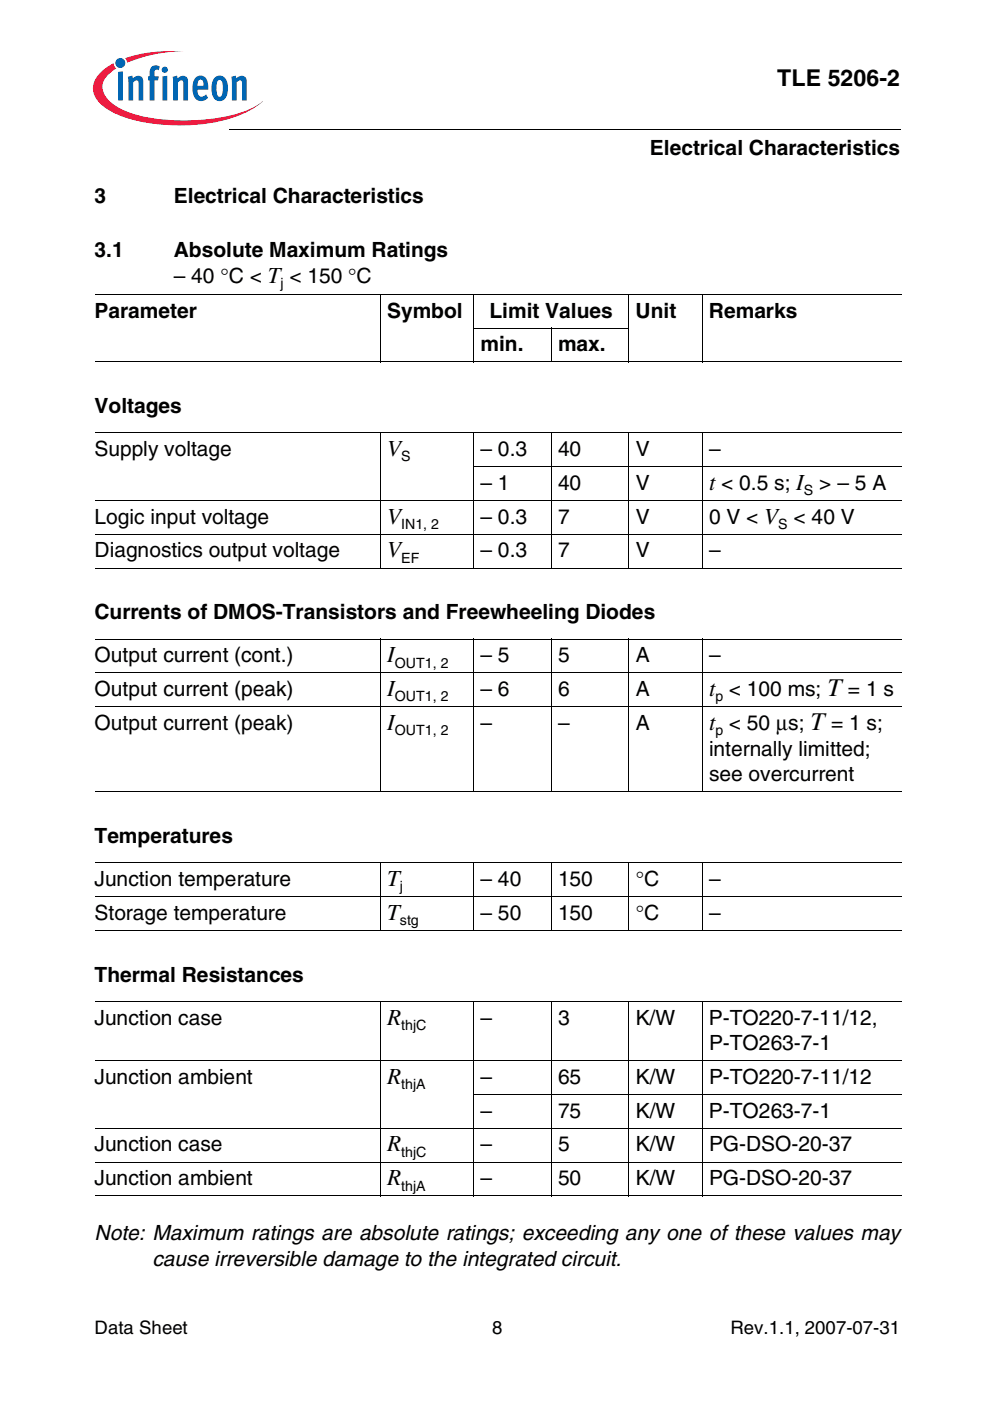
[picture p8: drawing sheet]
<svg xmlns="http://www.w3.org/2000/svg" width="210mm" height="297mm" viewBox="0 0 210 297" stroke-linecap="round" stroke-linejoin="round" font-family="sans-serif">
<defs><g id="words">
<g font-size="4.9">
<text x="164.8" y="18.2">TLE 5206-2</text>
<text x="82.1" y="96.7">V</text>
<text x="150.3" y="103.9">t &lt; 0.5 s; I &gt; – 5 A</text>
<text x="82.1" y="111">V</text>
<text x="82.1" y="118.2">V</text>
<text x="82.1" y="140.4">I</text>
<text x="82.1" y="147.6">I</text>
<text x="150.3" y="147.6">t &lt; 100 ms; T = 1 s</text>
<text x="82.1" y="154.8">I</text>
<text x="150.3" y="154.8">t &lt; 50 µs; T = 1 s;</text>
<text x="82.1" y="187.8">T</text>
<text x="82.1" y="195">T</text>
<text x="82.1" y="217.3">R</text>
<text x="82.1" y="229.8">R</text>
<text x="82.1" y="244.1">R</text>
<text x="82.1" y="251.3">R</text>
</g>
<g font-size="4.4">
<text x="137.8" y="32.8">Electrical Characteristics</text>
<text x="20.1" y="43.1">3</text>
<text x="36.8" y="43.1">Electrical Characteristics</text>
<text x="20.1" y="54.5">3.1</text>
<text x="36.8" y="59.9">– 40 °C &lt; T &lt; 150 °C</text>
<text x="36.8" y="54.5">Absolute Maximum Ratings</text>
<text x="20.1" y="67.4">Parameter</text>
<text x="82.1" y="67.4">Symbol</text>
<text x="103.8" y="67.4">Limit Values</text>
<text x="134.8" y="67.4">Unit</text>
<text x="150.3" y="67.4">Remarks</text>
<text x="101.9" y="74.5">min.</text>
<text x="118.3" y="74.5">max.</text>
<text x="20.1" y="87.6">Voltages</text>
<text x="20.1" y="96.7">Supply voltage</text>
<text x="101.9" y="96.7">– 0.3</text>
<text x="118.3" y="96.7">40</text>
<text x="134.8" y="96.7">V</text>
<text x="150.3" y="96.7">–</text>
<text x="101.9" y="103.9">– 1</text>
<text x="118.3" y="103.9">40</text>
<text x="134.8" y="103.9">V</text>
<text x="20.1" y="111">Logic input voltage</text>
<text x="101.9" y="111">– 0.3</text>
<text x="118.3" y="111">7</text>
<text x="134.8" y="111">V</text>
<text x="150.3" y="111">0 V &lt; V &lt; 40 V</text>
<text x="20.1" y="118.2">Diagnostics output voltage</text>
<text x="101.9" y="118.2">– 0.3</text>
<text x="118.3" y="118.2">7</text>
<text x="134.8" y="118.2">V</text>
<text x="150.3" y="118.2">–</text>
<text x="20.1" y="131.3">Currents of DMOS-Transistors and Freewheeling Diodes</text>
<text x="20.1" y="140.4">Output current (cont.)</text>
<text x="101.9" y="140.4">– 5</text>
<text x="118.3" y="140.4">5</text>
<text x="134.8" y="140.4">A</text>
<text x="150.3" y="140.4">–</text>
<text x="20.1" y="147.6">Output current (peak)</text>
<text x="101.9" y="147.6">– 6</text>
<text x="118.3" y="147.6">6</text>
<text x="134.8" y="147.6">A</text>
<text x="20.1" y="154.8">Output current (peak)</text>
<text x="101.9" y="154.8">–</text>
<text x="118.3" y="154.8">–</text>
<text x="134.8" y="154.8">A</text>
<text x="150.3" y="160.2">internally limitted;</text>
<text x="150.3" y="165.6">see overcurrent</text>
<text x="20.1" y="178.7">Temperatures</text>
<text x="20.1" y="187.8">Junction temperature</text>
<text x="101.9" y="187.8">– 40</text>
<text x="118.3" y="187.8">150</text>
<text x="134.8" y="187.8">°C</text>
<text x="150.3" y="187.8">–</text>
<text x="20.1" y="195">Storage temperature</text>
<text x="101.9" y="195">– 50</text>
<text x="118.3" y="195">150</text>
<text x="134.8" y="195">°C</text>
<text x="150.3" y="195">–</text>
<text x="20.1" y="208.1">Thermal Resistances</text>
<text x="20.1" y="217.3">Junction case</text>
<text x="101.9" y="217.3">–</text>
<text x="118.3" y="217.3">3</text>
<text x="134.8" y="217.3">K/W</text>
<text x="150.3" y="217.3">P-TO220-7-11/12,</text>
<text x="150.3" y="222.7">P-TO263-7-1</text>
<text x="20.1" y="229.8">Junction ambient</text>
<text x="101.9" y="229.8">–</text>
<text x="118.3" y="229.8">65</text>
<text x="134.8" y="229.8">K/W</text>
<text x="150.3" y="229.8">P-TO220-7-11/12</text>
<text x="101.9" y="237">–</text>
<text x="118.3" y="237">75</text>
<text x="134.8" y="237">K/W</text>
<text x="150.3" y="237">P-TO263-7-1</text>
<text x="20.1" y="244.1">Junction case</text>
<text x="101.9" y="244.1">–</text>
<text x="118.3" y="244.1">5</text>
<text x="134.8" y="244.1">K/W</text>
<text x="150.3" y="244.1">PG-DSO-20-37</text>
<text x="20.1" y="251.3">Junction ambient</text>
<text x="101.9" y="251.3">–</text>
<text x="118.3" y="251.3">50</text>
<text x="134.8" y="251.3">K/W</text>
<text x="150.3" y="251.3">PG-DSO-20-37</text>
<text x="20.1" y="262.9">Note: Maximum ratings are absolute ratings; exceeding any one of these values may</text>
<text x="32.3" y="268.4">cause irreversible damage to the integrated circuit.</text>
</g>
<g font-size="3.9">
<text x="20.1" y="282.9">Data Sheet</text>
<text x="104.4" y="282.9">8</text>
<text x="154.9" y="282.9">Rev.1.1, 2007-07-31</text>
</g>
<g font-size="3">
<text x="59.5" y="61">j</text>
<text x="85" y="97.8">S</text>
<text x="170.4" y="105">S</text>
<text x="85" y="112.1">IN1, 2</text>
<text x="165" y="112.1">S</text>
<text x="85" y="119.3">EF</text>
<text x="83.7" y="141.6">OUT1, 2</text>
<text x="83.7" y="148.7">OUT1, 2</text>
<text x="151.7" y="148.7">p</text>
<text x="83.7" y="155.9">OUT1, 2</text>
<text x="151.7" y="155.9">p</text>
<text x="84.8" y="189">j</text>
<text x="84.8" y="196.1">stg</text>
<text x="85" y="218.4">thjC</text>
<text x="85" y="230.9">thjA</text>
<text x="85" y="245.3">thjC</text>
<text x="85" y="252.4">thjA</text>
</g>
</g></defs>
<path d="M48.5 27.5l.1 .1z" fill="#000"/>
<path d="M48.6 27.6h142.3" fill="none" stroke="#000" stroke-width=".21"/>
<path d="M19.6 10.8h36.2v15.9h-36.2z" fill="#fff"/>
<circle cx="25.5" cy="13.4" r="1.06" fill="#0166b3"/>
<g fill="#ed1a40">
<path d="M26.5 12.3l.8-.2a31.7 31.7 0 0 1 11.7-1.2 31.2 31.2 0 0 0-11.4 2.1l-.7 .3z"/>
<path d="M21.1 15.6l1.3-1.2 1.7-1 .1 .6 .5 .5a4.8 4.8 0 0 0-3 4.1 6.1 6.1 0 0 0 3.8 4.4 31.1 31.1 0 0 0 15.1 2.5 30.9 30.9 0 0 0 13.5-3l1.6-1.1a19.2 19.2 0 0 1-10.1 4.5 41 41 0 0 1-19.9-1.3 9.9 9.9 0 0 1-5.6-4.2 4.2 4.2 0 0 1 1-4.8z"/>
</g>
<g fill="#0166b3">
<path d="M25 15.2l1-.1v6.2h-1z"/>
<path d="M27.1 16.3l.9-.3 .2 .6a1.19 1.19 0 0 1 1.4-.5 1.19 1.19 0 0 1 .8 1.3v3.9h-1l-.1-4a.4 .4 0 0 0-.6-.2l-.5 .4v3.8h-1z"/>
<path d="M32.2 14.1l.8-.2 .7 .1 .2 .1-.3 .8-.1-.1a.46 .46 0 0 0-.7 .2v1.2h.9l-.2 .8h-.7v4.3h-1.1v-4.3h-.3v-.8h.3v-.7a1.72 1.72 0 0 1 .5-1.4z"/>
<path d="M36.6 16.3l.9-.3 .1 .6a1.19 1.19 0 0 1 1.5-.5 1.19 1.19 0 0 1 .8 1.3v3.9h-1l-.1-4a.4 .4 0 0 0-.6-.2l-.5 .4v3.8h-1z"/>
<path d="M49 16.3l1-.3 .1 .6a1.19 1.19 0 0 1 1.4-.5 1.19 1.19 0 0 1 .8 1.3v3.9h-1v-4a.4 .4 0 0 0-.6-.2l-.5 .4v3.8h-1z"/>
<path d="M34.3 14.8a.66 .66 0 0 1 1.3 0 .66 .66 0 0 1-1.3 0zM34.4 16.2l1.1-.1v5.2h-1.1z"/>
<path d="M41.5 16.4a1.55 1.55 0 0 1 1.7-.2 1.55 1.55 0 0 1 .9 1.5l.1 1.3h-2.3a1.06 1.06 0 0 0 .2 1.1 1.06 1.06 0 0 0 1.1 .3l.5-.4 .4 .7a1.83 1.83 0 0 1-2.1 .6 1.83 1.83 0 0 1-1.2-1.9l.1-1.6 .2-.8zM42.1 17.1l-.2 1.1h1.2v-.7a.56 .56 0 0 0-.3-.6 .56 .56 0 0 0-.7 .2z"/>
<path d="M45.7 16.3a1.68 1.68 0 0 1 1.8 0 1.68 1.68 0 0 1 .8 1.6v1.4a1.9 1.9 0 0 1-2.3 2.1 2.85 2.85 0 0 1-1.1-3.2 2.71 2.71 0 0 1 .8-1.9zM46.2 17.1a4.2 4.2 0 0 0 0 3.3l.4 .1a1.49 1.49 0 0 0 .6-1.8v-.4a1.15 1.15 0 0 0-.6-1.4z"/>
</g>
<g fill="none" stroke="#000" stroke-width=".21">
<path d="M20.1 62.4h171M20.1 76.7h171M80.6 62.3v14.5M100.3 69.6h33.1M100.4 62.3v14.5M116.8 69.5v7.3M133.3 62.3v14.5M148.8 62.3v14.5M20.1 91.8h171M80.6 91.7v28.8M100.3 98.9h90.8M100.4 91.7v28.8"/>
<path d="M116.8 91.7v28.8M133.3 91.7v28.8M148.8 91.7v28.8M20.1 106.1h171M20.1 113.3h171M20.1 120.4h171M20.1 135.5h171M80.6 135.4v32.5M100.4 135.4v32.5M116.8 135.4v32.5M133.3 135.4v32.5M148.8 135.4v32.5"/>
<path d="M20.1 142.7h171M20.1 149.8h171M20.1 167.9h171M20.1 182.9h171M20.1 190.1h171M20.1 197.2h171M80.6 182.8v14.5M100.4 182.8v14.5M116.8 182.8v14.5M133.3 182.8v14.5M148.8 182.8v14.5M20.1 212.3h171"/>
<path d="M80.6 212.2v41.4M100.4 212.2v41.4M116.8 212.2v41.4M133.3 212.2v41.4M148.8 212.2v41.4M20.1 224.9h171M20.1 239.2h171M100.3 232.1h90.8M20.1 246.4h171M20.1 253.5h171"/>
</g>
<use href="#words"/>
</svg>
